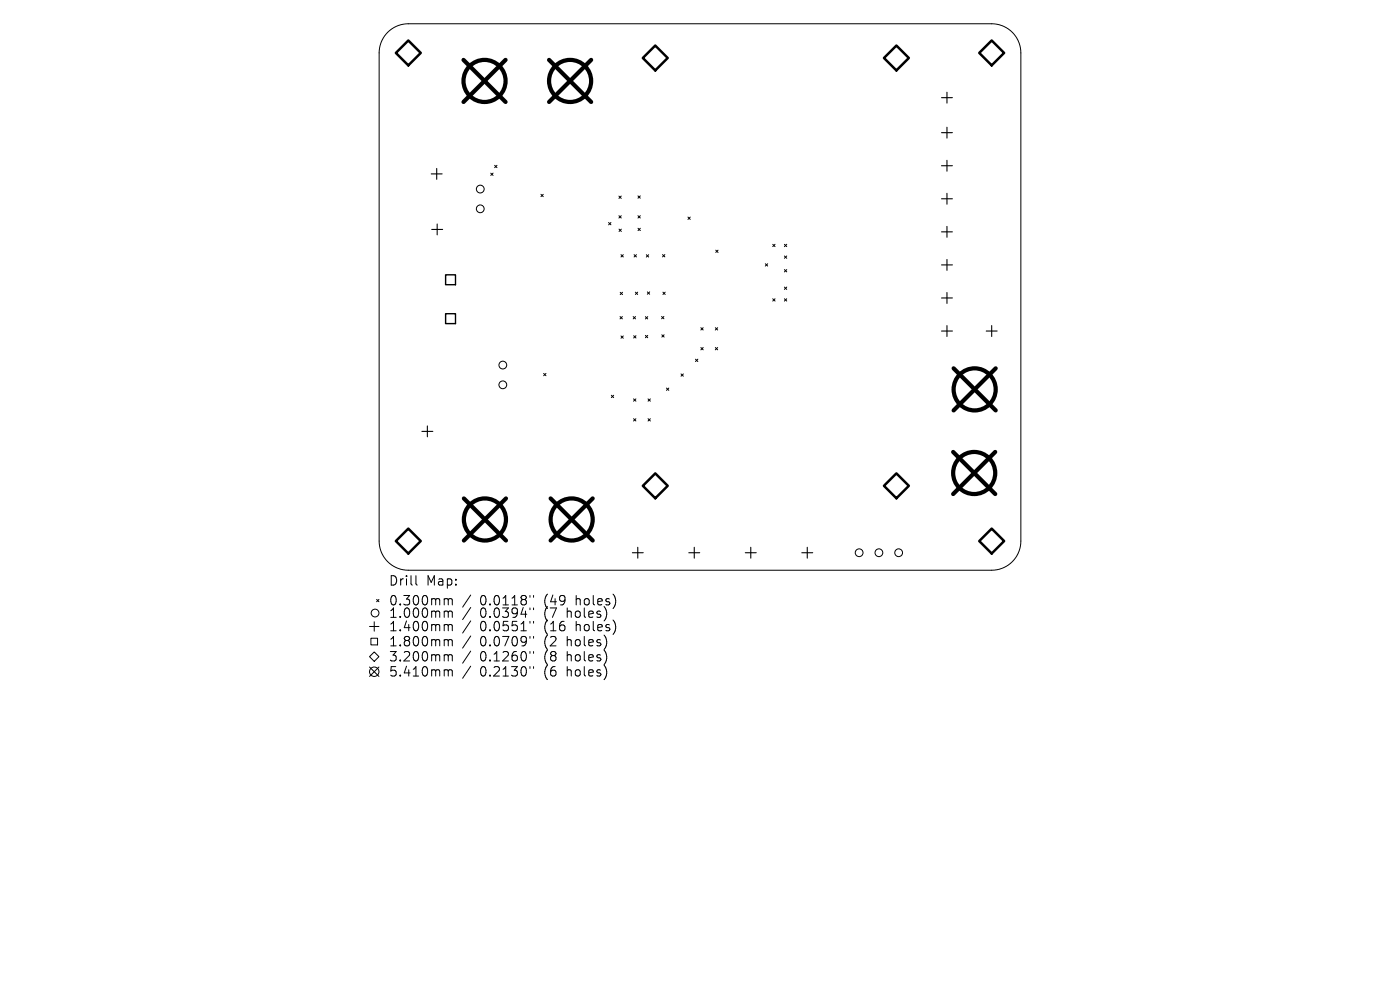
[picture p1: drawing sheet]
<svg xmlns="http://www.w3.org/2000/svg" width="297mm" height="210mm" viewBox="0 0 297 210" stroke-linecap="round" stroke-linejoin="round" font-family="sans-serif">
<defs><g id="words">
<g font-size="2.8">
<text x="82.4" y="124.5">Drill</text>
<text x="90.4" y="124.5">Map:</text>
<text x="82.4" y="128.7">0.300mm</text>
<text x="82.4" y="131.3">1.000mm</text>
<text x="101.8" y="128.7">0.0118&quot;</text>
<text x="101.8" y="131.3">0.0394&quot;</text>
<text x="115.6" y="128.7">(49</text>
<text x="115.6" y="131.3">(7</text>
<text x="120.5" y="131.3">holes)</text>
<text x="122.4" y="128.7">holes)</text>
<text x="82.4" y="134.2">1.400mm</text>
<text x="82.4" y="137.4">1.800mm</text>
<text x="101.8" y="134.2">0.0551&quot;</text>
<text x="101.8" y="137.4">0.0709&quot;</text>
<text x="115.6" y="134.2">(16</text>
<text x="115.6" y="137.4">(2</text>
<text x="120.5" y="137.4">holes)</text>
<text x="122.4" y="134.2">holes)</text>
<text x="82.4" y="140.6">3.200mm</text>
<text x="82.4" y="143.8">5.410mm</text>
<text x="101.8" y="140.6">0.1260&quot;</text>
<text x="101.8" y="143.8">0.2130&quot;</text>
<text x="115.6" y="140.6">(8</text>
<text x="115.6" y="143.8">(6</text>
<text x="120.5" y="140.6">holes)</text>
<text x="120.5" y="143.8">holes)</text>
</g>
</g></defs>
<g fill="none" stroke="#000" stroke-width=".21">
<path d="M82.2 6.9a6.2 6.2 0 0 1 4.4-1.9h123.8a6.2 6.2 0 0 1 6.2 6.2v103.6a6.2 6.2 0 0 1-6.2 6.2h-123.8a6.2 6.2 0 0 1-6.2-6.2v-103.6a6.2 6.2 0 0 1 1.8-4.3zM104.1 36.7l.5 .5M104.6 36.7l-.5 .5M104.9 35.1l.5 .5M105.4 35.1l-.5 .5M114.8 41.2l.5 .5M115.3 41.2l-.5 .5M129.1 47.2l.5 .5M129.6 47.2l-.5 .5M131.3 41.6l.5 .5M131.3 45.8l.5 .5M131.3 48.6l.5 .5"/>
<path d="M131.7 54l.5 .5M131.8 41.6l-.5 .5M131.8 45.8l-.5 .5M131.8 48.6l-.5 .5M132.2 54l-.5 .5M134.5 54l.5 .5M135 54l-.5 .5M135.3 41.6l.5 .4M135.3 45.8l.5 .5M135.3 48.4l.5 .5M135.8 41.6l-.5 .4M135.8 45.8l-.5 .5"/>
<path d="M135.8 48.4l-.5 .5M137.1 54l.5 .5M137.6 54l-.5 .5M140.5 54l.5 .5M141 54l-.5 .5M145.9 46l.5 .5M146.4 46l-.5 .5M151.8 53.1l.5 .5M152.3 53.1l-.5 .5M162.4 55.9l.5 .5M162.9 55.9l-.5 .5M163.9 51.8l.5 .5"/>
<path d="M164.4 51.8l-.5 .5M166.4 54.3l.5 .5M166.4 51.8l.5 .5M166.4 57.2l.5 .5M166.9 51.8l-.5 .5M166.9 54.3l-.5 .5M166.9 57.2l-.5 .5M115.3 79.2l.5 .5M115.8 79.2l-.5 .5M131.5 67.2l.5 .4M131.6 62l.5 .5M131.7 71.3l.5 .5"/>
<path d="M132 67.2l-.5 .4M132.1 62l-.5 .5M132.2 71.3l-.5 .5M134.3 67.2l.5 .4M134.4 71.2l.5 .5M134.8 62l.5 .5M134.8 67.2l-.5 .4M134.9 71.2l-.5 .5M135.3 62l-.5 .5M136.9 67.2l.5 .5M136.9 71.1l.5 .5M137.3 61.9l.5 .5"/>
<path d="M137.4 67.2l-.5 .5M137.4 71.1l-.5 .5M137.8 61.9l-.5 .5M140.3 67.1l.5 .5M140.4 71l.5 .5M140.6 62l.5 .5M140.8 67.1l-.5 .5M140.9 71l-.5 .5M141.1 62l-.5 .5M144.5 79.3l.5 .5M145 79.3l-.5 .5M147.5 76.2l.5 .5"/>
<path d="M148 76.2l-.5 .5M148.7 69.5l.5 .5M148.7 73.7l.5 .5M149.2 69.5l-.5 .5M149.2 73.7l-.5 .5M151.8 69.5l.4 .5M151.8 73.7l.4 .5M152.2 69.5l-.4 .5M152.2 73.7l-.4 .5M163.9 63.4l.5 .5M164.4 63.4l-.5 .5M166.4 60.9l.5 .5"/>
<path d="M166.4 63.4l.5 .5M166.9 60.9l-.5 .5M166.9 63.4l-.5 .5M129.7 83.9l.5 .4M130.2 83.9l-.5 .4M134.4 84.6l.5 .5M134.4 88.8l.5 .5M134.9 84.6l-.5 .5M134.9 88.8l-.5 .5M137.5 84.6l.5 .5M137.5 88.8l.5 .5M138 84.6l-.5 .5"/>
<path d="M138 88.8l-.5 .5M141.4 82.3l.5 .5M141.9 82.3l-.5 .5M78.4 139.3l1-1 1 1-1 1zM78.4 132.9h2M78.7 135.4h1.4v1.4h-1.4zM79.4 131.9v2M79.9 127.2l.5 .5M80.4 127.2l-.5 .5M88.2 122.1v1.7l.3 .3M94.5 127h.3l.3 .3M94.5 129.6l.5 .1 .1 .2"/>
<path d="M94.5 132.5h.3l.3 .3M94.5 135.7h.3l.3 .3M94.5 138.9l.5 .1 .1 .2M95.1 127.3l.3-.3 .5 .1 .1 1.2M95.1 127.3v1M95.1 129.9v1.1M95.1 132.8v1M95.1 136v1M95.1 139.2v1M95.1 129.9l.3-.3 .5 .1 .1 1.3M95.1 132.8l.3-.3 .5 .1 .1 1.2M95.1 136l.3-.3 .5 .1 .1 1.2"/>
<path d="M95.1 139.2l.3-.3 .5 .1 .1 1.2M99.9 126.2l-1.8 2.6M99.9 128.9l-1.8 2.5M99.9 131.7l-1.8 2.6M99.9 134.9l-1.8 2.6M99.9 138.1l-1.8 2.6M112.4 126.3v.4M112.4 129v.3M112.4 131.8v.4M112.4 135v.4M112.4 138.2v.4M113.2 126.3v.4"/>
<path d="M113.2 129v.3M113.2 131.8v.4M113.2 135v.4M113.2 138.2v.4M78.4 141.5l2 2M80.4 141.5l-2 2M94.5 142.1h.3l.3 .3M95.1 142.4v1M95.1 142.4l.3-.3 .5 .1 .1 1.2M99.9 141.3l-1.8 2.6M112.4 141.4v.4M113.2 141.4v.4"/>
<circle cx="101.9" cy="40.1" r=".82"/>
<circle cx="101.9" cy="44.3" r=".83"/>
<circle cx="106.7" cy="77.4" r=".83"/>
<circle cx="106.7" cy="81.6" r=".83"/>
<circle cx="182.3" cy="117.3" r=".82"/>
<circle cx="186.5" cy="117.3" r=".83"/>
<circle cx="190.6" cy="117.3" r=".83"/>
<circle cx="79.6" cy="130" r=".83"/>
<circle cx="79.4" cy="142.5" r="1"/>
</g>
<g fill="none" stroke="#000" stroke-width=".23">
<path d="M200.9 19.6v2.3M91.5 36.9h2.3M92.6 35.7v2.3M199.7 20.7h2.3M199.7 28.1h2.3M199.7 35.2h2.3M200.9 27v2.3M200.9 34v2.3M91.6 48.7h2.3M92.7 47.5v2.3M199.7 42.2h2.3M199.7 49.2h2.3"/>
<path d="M199.7 56.2h2.3M200.9 41v2.3M200.9 48v2.3M200.9 55v2.4M199.7 63.2h2.3M199.7 70.2h2.3M200.9 62.1v2.3M200.9 69.1v2.3M209.2 70.2h2.3M210.4 69.1v2.3M89.5 91.5h2.3M90.7 90.4v2.3"/>
<path d="M134.1 117.3h2.4M135.3 116.1v2.3M146.1 117.3h2.3M147.3 116.1v2.3M158.1 117.3h2.3M159.3 116.1v2.3M170.1 117.3h2.3M171.3 116.1v2.3"/>
</g>
<path d="M94.5 58.3h2.1v2.1h-2.1zM94.5 66.5h2.1v2.1h-2.1z" fill="none" stroke="#000" stroke-width=".3"/>
<path d="M86.6 8.6l2.7 2.6-2.7 2.7-2.6-2.7zM136.4 12.3l2.6-2.6 2.7 2.6-2.7 2.6zM187.5 12.3l2.7-2.6 2.6 2.6-2.6 2.6zM210.4 8.6l2.6 2.6-2.6 2.7-2.7-2.7zM84 114.8l2.6-2.7 2.7 2.7-2.7 2.6zM136.4 103.1l2.6-2.7 2.7 2.7-2.7 2.6zM187.5 103.1l2.7-2.7 2.6 2.7-2.6 2.6zM207.7 114.8l2.7-2.7 2.6 2.7-2.6 2.6z" fill="none" stroke="#000" stroke-width=".53"/>
<g fill="none" stroke="#000" stroke-width=".89">
<path d="M98.3 12.7l9 8.9M107.3 12.7l-9 8.9M116.5 12.7l8.9 8.9M125.4 12.7l-8.9 8.9M202.3 78.1l8.9 9M211.2 78.1l-8.9 9M202.2 95.9l8.9 8.9M211.1 95.9l-8.9 8.9M98.4 105.7l8.9 9M107.3 105.7l-8.9 9M116.8 105.7l8.9 9M125.7 105.7l-8.9 9"/>
<circle cx="102.8" cy="17.2" r="4.5"/>
<circle cx="120.9" cy="17.2" r="4.5"/>
<circle cx="206.8" cy="82.6" r="4.5"/>
<circle cx="102.9" cy="110.2" r="4.5"/>
<circle cx="121.3" cy="110.2" r="4.5"/>
<circle cx="206.7" cy="100.3" r="4.5"/>
</g>
<use href="#words"/>
</svg>
